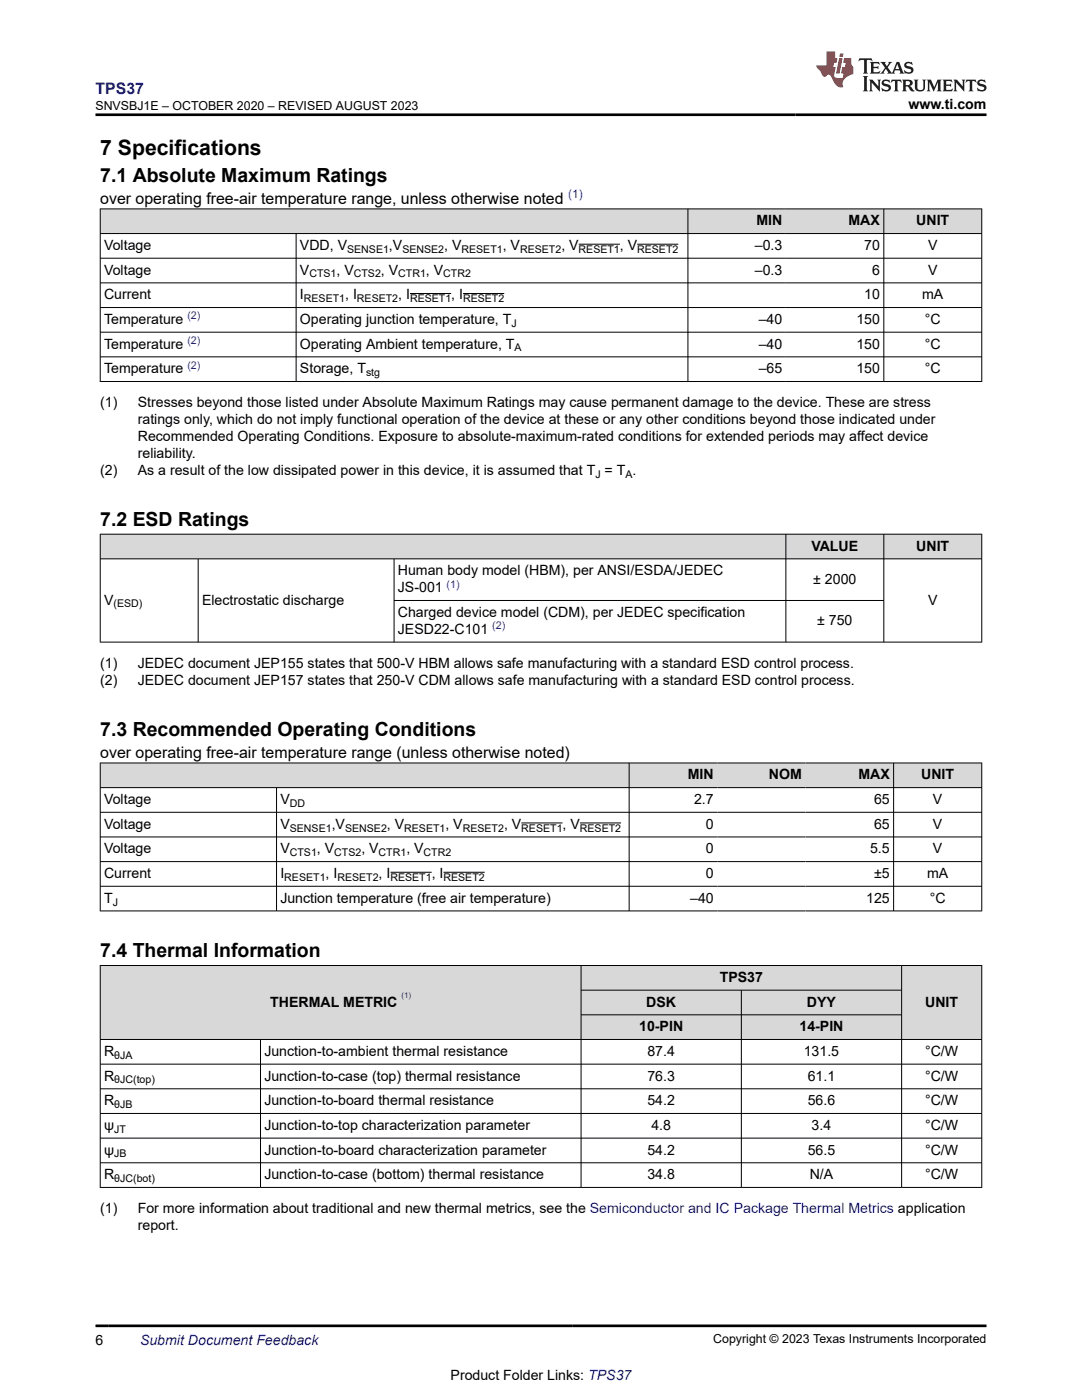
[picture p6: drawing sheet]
<svg xmlns="http://www.w3.org/2000/svg" width="216mm" height="279mm" viewBox="0 0 216 279" stroke-linecap="round" stroke-linejoin="round" font-family="sans-serif">
<defs><g id="words">
<text font-size="4.2" x="20" y="30.9">7 Specifications</text>
<g font-size="3.9">
<text x="20" y="36.3">7.1 Absolute Maximum Ratings</text>
<text x="20" y="105">7.2 ESD Ratings</text>
<text x="20" y="146.8">7.3 Recommended Operating Conditions</text>
<text x="20" y="191.1">7.4 Thermal Information</text>
</g>
<text font-size="3.2" fill="#00f" x="19" y="18.7">TPS37</text>
<g font-size="3.2">
<text x="20" y="40.6">over operating free-air temperature range, unless otherwise noted</text>
<text x="20" y="151.2">over operating free-air temperature range (unless otherwise noted)</text>
</g>
<g font-size="2.8">
<text x="181.3" y="21.8">www.ti.com</text>
<text x="150.9" y="45">MIN</text>
<text x="169.3" y="45">MAX</text>
<text x="182.8" y="45">UNIT</text>
<text x="20.8" y="49.9">Voltage</text>
<text x="59.9" y="49.9">VDD, V</text>
<text x="77.6" y="49.9">,V</text>
<text x="88.6" y="49.9">, V</text>
<text x="100.3" y="49.9">, V</text>
<text x="112" y="49.9">, V</text>
<text x="123.7" y="49.9">, V</text>
<text x="150.6" y="49.9">–0.3</text>
<text x="172.4" y="49.9">70</text>
<text x="185.2" y="49.9">V</text>
<text x="20.8" y="54.8">Voltage</text>
<text x="20.8" y="59.7">Current</text>
<text x="59.9" y="54.8">V</text>
<text x="59.9" y="59.7">I</text>
<text x="67.1" y="54.8">, V</text>
<text x="68.9" y="59.7">, I</text>
<text x="76" y="54.8">, V</text>
<text x="79.5" y="59.7">, I</text>
<text x="85" y="54.8">, V</text>
<text x="90" y="59.7">, I</text>
<text x="150.6" y="54.8">–0.3</text>
<text x="172.4" y="59.7">10</text>
<text x="174" y="54.8">6</text>
<text x="184" y="59.7">mA</text>
<text x="185.2" y="54.8">V</text>
<text x="20.8" y="64.6">Temperature</text>
<text x="59.9" y="64.6">Operating junction temperature, T</text>
<text x="151.4" y="64.6">–40</text>
<text x="170.9" y="64.6">150</text>
<text x="184.5" y="64.6">°C</text>
<text x="20.8" y="69.6">Temperature</text>
<text x="59.9" y="69.6">Operating Ambient temperature, T</text>
<text x="151.4" y="69.6">–40</text>
<text x="170.9" y="69.6">150</text>
<text x="184.5" y="69.6">°C</text>
<text x="20.8" y="74.5">Temperature</text>
<text x="59.9" y="74.5">Storage, T</text>
<text x="151.4" y="74.5">–65</text>
<text x="170.9" y="74.5">150</text>
<text x="184.5" y="74.5">°C</text>
<text x="20" y="81.3">(1)</text>
<text x="27.5" y="81.3">Stresses beyond those listed under Absolute Maximum Ratings may cause permanent damage to the device. These are stress</text>
<text x="27.5" y="84.7">ratings only, which do not imply functional operation of the device at these or any other conditions beyond those indicated under</text>
<text x="27.5" y="88.1">Recommended Operating Conditions. Exposure to absolute-maximum-rated conditions for extended periods may affect device</text>
<text x="20" y="94.8">(2)</text>
<text x="27.5" y="91.5">reliability.</text>
<text x="27.5" y="94.8">As a result of the low dissipated power in this device, it is assumed that T = T .</text>
<text x="161.9" y="109.9">VALUE</text>
<text x="182.8" y="109.9">UNIT</text>
<text x="79.4" y="114.8">Human body model (HBM), per ANSI/ESDA/JEDEC</text>
<text x="79.4" y="118.2">JS-001</text>
<text x="162.3" y="116.5">± 2000</text>
<text x="20.8" y="120.7">V</text>
<text x="40.3" y="120.7">Electrostatic discharge</text>
<text x="79.4" y="123.1">Charged device model (CDM), per JEDEC specification</text>
<text x="163.1" y="124.8">± 750</text>
<text x="185.2" y="120.7">V</text>
<text x="79.4" y="126.5">JESD22-C101</text>
<text x="20" y="133.3">(1)</text>
<text x="20" y="136.7">(2)</text>
<text x="27.5" y="133.3">JEDEC document JEP155 states that 500-V HBM allows safe manufacturing with a standard ESD control process.</text>
<text x="27.5" y="136.7">JEDEC document JEP157 states that 250-V CDM allows safe manufacturing with a standard ESD control process.</text>
<text x="137.3" y="155.5">MIN</text>
<text x="153.4" y="155.5">NOM</text>
<text x="171.3" y="155.5">MAX</text>
<text x="183.8" y="155.5">UNIT</text>
<text x="20.8" y="160.5">Voltage</text>
<text x="55.9" y="160.5">V</text>
<text x="138.5" y="160.5">2.7</text>
<text x="174.4" y="160.5">65</text>
<text x="186.2" y="160.5">V</text>
<text x="20.8" y="165.4">Voltage</text>
<text x="55.9" y="165.4">V</text>
<text x="66.2" y="165.4">,V</text>
<text x="77.2" y="165.4">, V</text>
<text x="88.9" y="165.4">, V</text>
<text x="100.6" y="165.4">, V</text>
<text x="112.3" y="165.4">, V</text>
<text x="140.9" y="165.4">0</text>
<text x="174.4" y="165.4">65</text>
<text x="186.2" y="165.4">V</text>
<text x="20.8" y="170.3">Voltage</text>
<text x="55.9" y="170.3">V</text>
<text x="63.2" y="170.3">, V</text>
<text x="72.1" y="170.3">, V</text>
<text x="81.1" y="170.3">, V</text>
<text x="140.9" y="170.3">0</text>
<text x="173.6" y="170.3">5.5</text>
<text x="186.2" y="170.3">V</text>
<text x="20.8" y="175.2">Current</text>
<text x="55.9" y="175.2">I</text>
<text x="65" y="175.2">, I</text>
<text x="75.6" y="175.2">, I</text>
<text x="86.1" y="175.2">, I</text>
<text x="140.9" y="175.2">0</text>
<text x="174.4" y="175.2">±5</text>
<text x="185" y="175.2">mA</text>
<text x="20.8" y="180.1">T</text>
<text x="55.9" y="180.1">Junction temperature (free air temperature)</text>
<text x="137.7" y="180.1">–40</text>
<text x="172.8" y="180.1">125</text>
<text x="185.5" y="180.1">°C</text>
<text x="143.6" y="196">TPS37</text>
<text x="53.9" y="200.9">THERMAL METRIC</text>
<text x="129" y="200.9">DSK</text>
<text x="161" y="200.9">DYY</text>
<text x="184.6" y="200.9">UNIT</text>
<text x="127.5" y="205.8">10-PIN</text>
<text x="159.5" y="205.8">14-PIN</text>
<text x="20.8" y="210.7">R</text>
<text x="20.8" y="215.6">R</text>
<text x="52.7" y="210.7">Junction-to-ambient thermal resistance</text>
<text x="52.7" y="215.6">Junction-to-case (top) thermal resistance</text>
<text x="129.2" y="210.7">87.4</text>
<text x="129.2" y="215.6">76.3</text>
<text x="160.4" y="210.7">131.5</text>
<text x="161.2" y="215.6">61.1</text>
<text x="184.6" y="210.7">°C/W</text>
<text x="184.6" y="215.6">°C/W</text>
<text x="20.8" y="220.6">R</text>
<text x="52.7" y="220.6">Junction-to-board thermal resistance</text>
<text x="129.2" y="220.6">54.2</text>
<text x="161.2" y="220.6">56.6</text>
<text x="184.6" y="220.6">°C/W</text>
<text x="20.8" y="225.5">ψ</text>
<text x="52.7" y="225.5">Junction-to-top characterization parameter</text>
<text x="130" y="225.5">4.8</text>
<text x="162" y="225.5">3.4</text>
<text x="184.6" y="225.5">°C/W</text>
<text x="20.8" y="230.4">ψ</text>
<text x="52.7" y="230.4">Junction-to-board characterization parameter</text>
<text x="129.2" y="230.4">54.2</text>
<text x="161.2" y="230.4">56.5</text>
<text x="184.6" y="230.4">°C/W</text>
<text x="20.8" y="235.3">R</text>
<text x="52.7" y="235.3">Junction-to-case (bottom) thermal resistance</text>
<text x="129.2" y="235.3">34.8</text>
<text x="161.6" y="235.3">N/A</text>
<text x="184.6" y="235.3">°C/W</text>
<text x="20" y="242.1">(1)</text>
<text x="27.5" y="245.5">report.</text>
<text x="27.5" y="242.1">For more information about traditional and new thermal metrics, see the Semiconductor and IC Package Thermal Metrics application</text>
<text x="19" y="268.4">6</text>
<text x="89.9" y="275.3">Product Folder Links: TPS37</text>
</g>
<text font-size="2.8" fill="#00f" x="27.9" y="268.4">Submit Document Feedback</text>
<g font-size="2.5">
<text x="19.1" y="21.9">SNVSBJ1E – OCTOBER 2020 – REVISED AUGUST 2023</text>
<text x="142.3" y="268.1">Copyright © 2023 Texas Instruments Incorporated</text>
</g>
<text font-size="2.4" fill="#00f" x="113.4" y="39.6">(1)</text>
<g font-size="2.1">
<text x="69.3" y="50.4">SENSE1</text>
<text x="80.3" y="50.4">SENSE2</text>
<text x="92.1" y="50.4">RESET1</text>
<text x="103.8" y="50.4">RESET2</text>
<text x="115.5" y="50.4">RESET1</text>
<text x="127.1" y="50.4">RESET2</text>
<text x="61.7" y="55.4">CTS1</text>
<text x="70.6" y="55.4">CTS2</text>
<text x="79.5" y="55.4">CTR1</text>
<text x="88.4" y="55.4">CTR2</text>
<text x="60.6" y="60.3">RESET1</text>
<text x="71.2" y="60.3">RESET2</text>
<text x="81.8" y="60.3">RESET1</text>
<text x="92.4" y="60.3">RESET2</text>
<text x="102.1" y="65.2">J</text>
<text x="102.7" y="70.1">A</text>
<text x="73" y="75.1">stg</text>
<text x="118.8" y="95.4">J</text>
<text x="124.8" y="95.4">A</text>
<text x="22.6" y="121.2">(ESD)</text>
<text x="57.8" y="161">DD</text>
<text x="57.8" y="165.9">SENSE1</text>
<text x="68.8" y="165.9">SENSE2</text>
<text x="80.7" y="165.9">RESET1</text>
<text x="92.3" y="165.9">RESET2</text>
<text x="104" y="165.9">RESET1</text>
<text x="115.7" y="165.9">RESET2</text>
<text x="57.8" y="170.9">CTS1</text>
<text x="66.7" y="170.9">CTS2</text>
<text x="75.6" y="170.9">CTR1</text>
<text x="84.5" y="170.9">CTR2</text>
<text x="56.7" y="175.8">RESET1</text>
<text x="67.3" y="175.8">RESET2</text>
<text x="77.9" y="175.8">RESET1</text>
<text x="88.5" y="175.8">RESET2</text>
<text x="22.5" y="180.7">J</text>
<text x="22.8" y="211.3">θJA</text>
<text x="22.8" y="216.2">θJC(top)</text>
<text x="22.8" y="221.1">θJB</text>
<text x="22.8" y="226.1">JT</text>
<text x="22.8" y="231">JB</text>
<text x="22.8" y="235.9">θJC(bot)</text>
</g>
<g font-size="2.1" fill="#00f">
<text x="37.4" y="63.7">(2)</text>
<text x="37.4" y="68.6">(2)</text>
<text x="37.4" y="73.5">(2)</text>
<text x="89.1" y="117.3">(1)</text>
<text x="98.2" y="125.6">(2)</text>
</g>
<text font-size="1.6" fill="#00f" x="80.1" y="199.2">(1)</text>
</g></defs>
<g fill="#d8d8d8">
<path d="M20 41.7h175.9v4.9h-175.9z" fill-rule="evenodd"/>
<path d="M20.1 41.8h117.1v4.7h-117.1z" fill-rule="evenodd"/>
<path d="M137.3 41.8h19.5v4.7h-19.5z" fill-rule="evenodd"/>
<path d="M156.8 41.8h19.5v4.7h-19.5z" fill-rule="evenodd"/>
<path d="M176.4 41.8h19.4v4.7h-19.4z" fill-rule="evenodd"/>
</g>
<g fill="none" stroke="#000" stroke-width=".2">
<path d="M19.9 41.7h176.1M19.9 46.6h176.1M19.9 51.5h176.1M19.9 56.5h176.1M20 41.6v34.6M59.1 46.6v29.6M81.8 58.6h8.2M92.4 58.6h8.2M115.5 48.7h8.2M127.1 48.7h8.3M137.3 41.6v34.6M176.4 41.6v34.6"/>
<path d="M195.9 41.6v34.6M19.9 61.4h176.1M19.9 66.3h176.1M19.9 71.2h176.1M19.9 76.1h176.1"/>
</g>
<g fill="#d8d8d8">
<path d="M20 106.6h175.9v4.9h-175.9z" fill-rule="evenodd"/>
<path d="M20.1 106.7h136.6v4.8h-136.6z" fill-rule="evenodd"/>
<path d="M156.9 106.7h19.4v4.8h-19.4z" fill-rule="evenodd"/>
<path d="M176.4 106.7h19.4v4.8h-19.4z" fill-rule="evenodd"/>
</g>
<path d="M19.9 106.6h176.1M19.9 111.5h176.1M20 106.5v21.7M39.5 111.5v16.7M78.6 111.5v16.7M78.6 119.8h97.8M156.8 106.5v21.7M176.4 106.5v21.7M195.9 106.5v21.7M19.9 128.1h176.1" fill="none" stroke="#000" stroke-width=".2"/>
<g fill="#d8d8d8">
<path d="M20 152.3h175.9v4.9h-175.9z" fill-rule="evenodd"/>
<path d="M20.1 152.3h105.4v4.8h-105.4z" fill-rule="evenodd"/>
<path d="M125.6 152.3h17.5v4.8h-17.5z" fill-rule="evenodd"/>
<path d="M143.1 152.3h17.6v4.8h-17.6z" fill-rule="evenodd"/>
<path d="M160.7 152.3h17.5v4.8h-17.5z" fill-rule="evenodd"/>
<path d="M178.4 152.3h17.4v4.8h-17.4z" fill-rule="evenodd"/>
</g>
<g fill="none" stroke="#000" stroke-width=".2">
<path d="M19.9 152.3h176.1M19.9 157.2h176.1M20 152.2v29.7M55.2 157.2v24.7M125.5 152.2v29.7M178.3 152.2v29.7M195.9 152.2v29.7M19.9 162.1h176.1M19.9 167h176.1M19.9 172h176.1M19.9 176.9h176.1M77.9 174.1h8.2"/>
<path d="M88.5 174.1h8.2M104 164.2h8.3M115.7 164.2h8.2M19.9 181.8h176.1"/>
</g>
<g fill="#d8d8d8">
<path d="M20 192.7h175.9v4.9h-175.9z" fill-rule="evenodd"/>
<path d="M20.1 192.7h95.8v14.7h-95.8z" fill-rule="evenodd"/>
<path d="M116 192.7h63.8v4.8h-63.8z" fill-rule="evenodd"/>
<path d="M180 192.7h15.8v14.7h-15.8z" fill-rule="evenodd"/>
<path d="M116 197.7h31.9v4.8h-31.9z" fill-rule="evenodd"/>
<path d="M148 197.7h31.8v4.8h-31.8z" fill-rule="evenodd"/>
<path d="M116 202.6h31.9v4.8h-31.9z" fill-rule="evenodd"/>
<path d="M148 202.6h31.8v4.8h-31.8z" fill-rule="evenodd"/>
</g>
<g fill="none" stroke="#000" stroke-width=".2">
<path d="M19.9 192.7h176.1M20 192.6v44.4M115.9 192.6v44.4M115.9 197.6h64.1M147.9 197.6v39.4M179.9 192.6v44.4M195.9 192.6v44.4M19.9 207.5h176.1M19.9 212.4h176.1M19.9 217.3h176.1M52 207.5v29.5M115.9 202.5h64.1"/>
<path d="M19.9 222.2h176.1M19.9 227.1h176.1M19.9 232.1h176.1M19.9 237h176.1"/>
</g>
<path d="M171.5 11.6l-.2 .6 .5-.2h.6v.1v2.2l-.2 .4h1l-.2-.4v-2.2v-.1h.5l.5 .2-.1-.6zM173.6 12.4l.2 .3v1.6l-.2 .4h1.9l.1-.6a1.08 1.08 0 0 1-1.3 .2v-.7h.6l.4 .2v-.7l-.4 .2h-.6v-.5l.2-.2a1 1 0 0 1 1 .3l-.1-.5zM175.7 12.4l.9 1.1-1 1.2h.9l-.2-.2 .5-.8 .4 .8-.2 .2h1.6l-.2-.2 .2-.5h.9l.1 .5-.1 .2h.9l-.2-.4-.8-1.9h-.5l-.9 2.1-.9-1.1 .9-1h-.8l.2 .2-.4 .6-.4-.6 .2-.2zM179 12.8l.4 1h-.7zM180.7 12.5a.65 .65 0 0 0-.2 .7 .65 .65 0 0 0 .6 .5l.6 .1 .1 .3a.79 .79 0 0 1-.7 .4 .79 .79 0 0 1-.7-.5l.1 .7 .2-.1a.93 .93 0 0 0 1.1 0 .93 .93 0 0 0 .4-.9 1.46 1.46 0 0 0-1.2-.6l-.1-.3a1.09 1.09 0 0 1 1.2 .2l-.2-.6-.1 .1-.5-.2zM172.2 15.2l.2 .4v2.2l-.2 .4h1l-.2-.4v-2.2l.2-.4zM173.4 15.9l.2 .4v1.5l-.2 .4h.8l-.3-.4 .1-1.3 1.6 1.8v-2l.2-.4h-.7l.1 .2 .1 1.1-1.2-1.3zM176.2 16a.65 .65 0 0 0-.2 .8 .65 .65 0 0 0 .6 .4l.6 .2 .1 .2a.79 .79 0 0 1-.7 .4 .79 .79 0 0 1-.7-.5l.1 .7 .2-.1a.93 .93 0 0 0 1.1 .1 .93 .93 0 0 0 .4-1 1.46 1.46 0 0 0-1.2-.5l-.1-.4a1.09 1.09 0 0 1 1.2 .2l-.1-.6-.2 .1-.5-.1zM177.9 15.9l-.1 .6a.63 .63 0 0 1 .8-.3v1.6l-.3 .4h1l-.2-.4v-1.6a.66 .66 0 0 1 .8 .3l-.1-.6zM180 15.9l.2 .4v1.5l-.2 .4h1l-.2-.2-.1-.7h.5l.1 .2a.79 .79 0 0 0 1.2 .6l-1-.9a.61 .61 0 0 0 .6-.6 .61 .61 0 0 0-.5-.7zM180.8 16.2h.1a.47 .47 0 0 1 .5 .1 .47 .47 0 0 1 .1 .5l-.1 .1-.7 .1zM182.3 15.9l.2 .2a2.27 2.27 0 0 0 .4 2 1.04 1.04 0 0 0 1.7-.7v-1.3l.2-.2h-.8l.2 .4v1.1a.6 .6 0 0 1-.6 .6 .6 .6 0 0 1-.6-.6v-1.1l.3-.4zM184.9 15.9l.2 .4v1.5l-.2 .4h.8l-.3-.4v-1.4l.9 1.9 .9-1.9v1.4l-.3 .4h1l-.2-.4v-1.5l.2-.4h-.8l-.7 1.5-.6-1.5zM188.1 15.9l.2 .4v1.5l-.2 .4h1.9l.1-.6a1.09 1.09 0 0 1-1.3 .2v-.7h.6l.4 .2v-.6l-.4 .2h-.6v-.6l.2-.1a1.01 1.01 0 0 1 1 .3l-.1-.6zM190.2 15.9l.3 .4v1.5l-.3 .4h.8l-.2-.4v-1.3l1.6 1.8v-2l.2-.4h-.7l.2 .2v1.1l-1.2-1.3zM192.8 15.9l-.1 .6a.63 .63 0 0 1 .8-.3v1.6l-.3 .4h1l-.2-.4v-1.6a.66 .66 0 0 1 .8 .3l-.1-.6zM195.2 16a.65 .65 0 0 0-.2 .8 .65 .65 0 0 0 .6 .4l.6 .2 .2 .2a.79 .79 0 0 1-.7 .4 .79 .79 0 0 1-.7-.5l.1 .7 .2-.1a.93 .93 0 0 0 1 .1 .93 .93 0 0 0 .5-1 1.46 1.46 0 0 0-1.3-.5v-.4a1.09 1.09 0 0 1 1.2 .2l-.2-.6-.2 .1-.5-.1z" fill="#231f20"/>
<path d="M164.9 10.3v2.7h-2l.1 .4 .8 1a.95 .95 0 0 0 1 .9 .59 .59 0 0 1 .5-.4 .59 .59 0 0 1 .5 .3l.4 .8a1.59 1.59 0 0 0 2.1 1.4 1.61 1.61 0 0 1 1-2.3l1-.3-.1-1.5a1.59 1.59 0 0 1-.3-1.7h-1.5l-.2 .9h.6l-.2 .9h-.5l-.2 .9v.3l.4 .1-.1 .9h-.7a.73 .73 0 0 1-1-.7l.3-1.5h-.5l.1-.9h.5l.2-.9h-.5v-1.3zM167.4 11.6l-.6 3.1h.7l.6-3.1zM167.6 10.7l-.1 .6h.7l.1-.6z" fill="#ed1c24"/>
<path d="M19 22.9h177.8M19 264.6h177.8" fill="none" stroke="#000" stroke-width=".53"/>
<use href="#words"/>
</svg>
